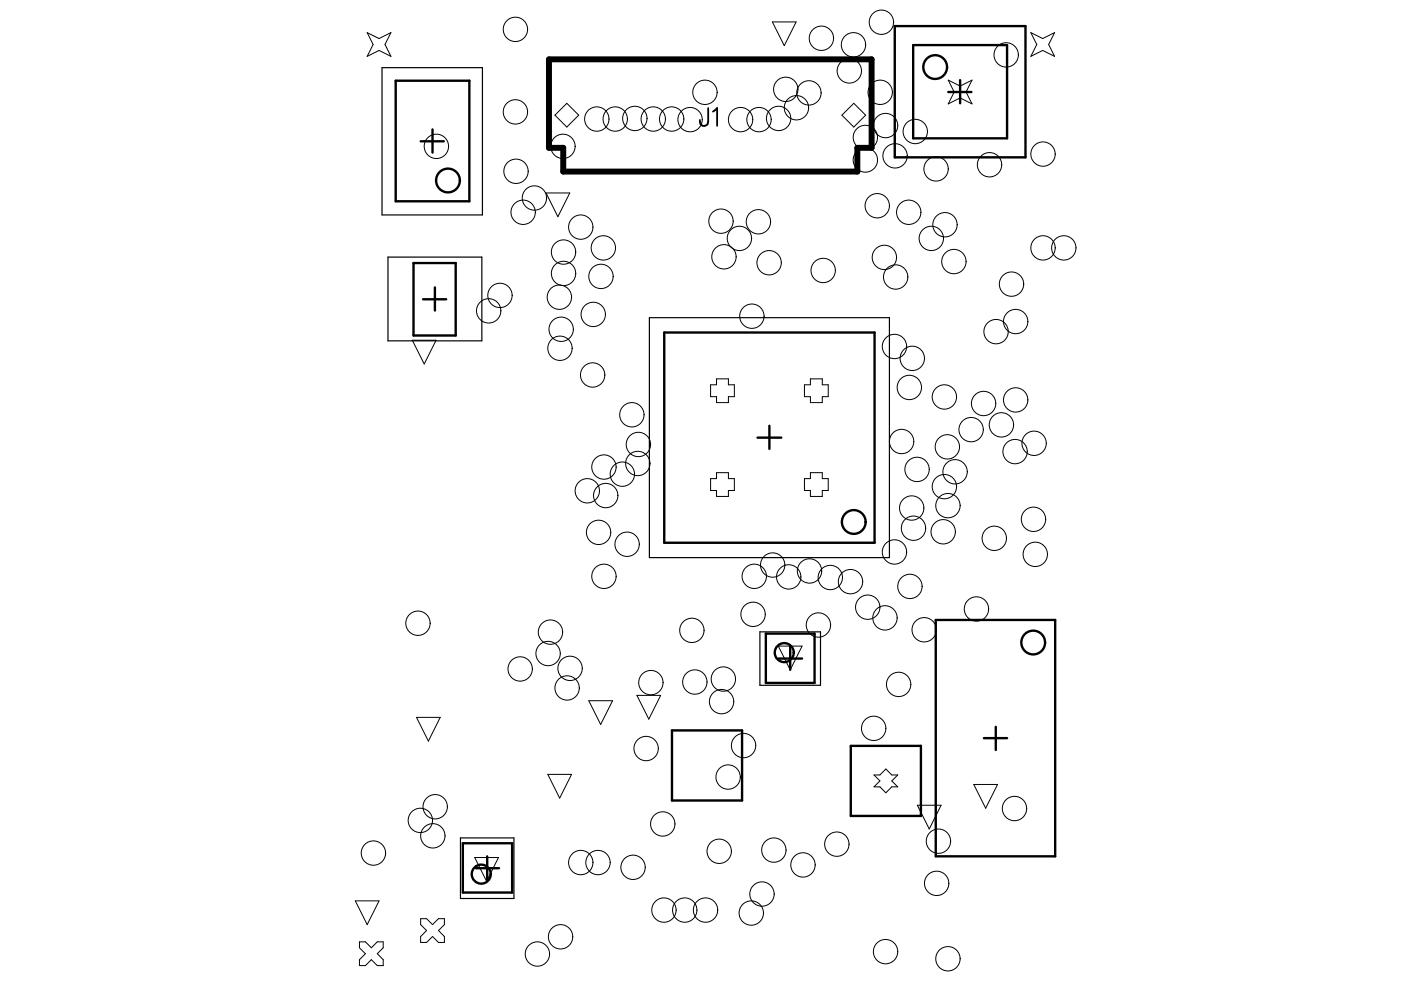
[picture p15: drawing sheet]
<svg xmlns="http://www.w3.org/2000/svg" width="297mm" height="210mm" viewBox="0 0 297 210" stroke-linecap="round" stroke-linejoin="round" font-family="sans-serif">
<g fill="none" stroke="#000" stroke-width=".5">
<path d="M83.9 17.1h15.6v25.6h-15.6zM189.7 5.5h27.7v27.9h-27.7zM193.6 9.6h19.9v19.7h-19.9zM201 19.5h5M203.6 17v4.9M89.2 30h4.9M91.7 27.4v5M87.7 55.8h8.9v15.3h-8.9zM89.7 63.5h4.9M92.2 60.9v4.9M140.8 70.5h44.6v44.6h-44.6zM160.6 92.8h5"/>
<path d="M163.1 90.3v4.9M162.4 134.3h10.3v10.5h-10.3zM165 139.6h5.1M167.5 137.1v4.9M198.4 131.4h25.3v50.2h-25.3zM142.5 154.9h14.8v14.8h-14.8zM180.4 158.1h14.9v14.9h-14.9zM208.6 156.5h4.9M211.1 154.1v4.9M98.1 178.8h10.5v10.4h-10.5zM100.9 184.1h4.9M103.3 181.6v4.9"/>
<circle cx="198.3" cy="14.2" r="2.52"/>
<circle cx="95" cy="38.3" r="2.52"/>
<circle cx="181" cy="110.7" r="2.52"/>
<circle cx="166.3" cy="138.4" r="2.02"/>
<circle cx="219.1" cy="136.2" r="2.52"/>
<circle cx="102" cy="185.3" r="2.02"/>
</g>
<path d="M81 14.3h21.3v31.3h-21.3zM82.3 54.5h19.9v17.8h-19.9zM137.7 67.4h50.9v50.8h-50.9zM161.1 134h12.9v11.3h-12.9zM97.6 177.7h11.4v12.8h-11.4z" fill="none" stroke="#000" stroke-width=".25"/>
<path d="M116.4 12.6h68.4v18.7h-3v5.1h-62.4v-5.1h-3z" fill="none" stroke="#000" stroke-width="1.3"/>
<path d="M150.2 22.9v2.9a.88 .88 0 0 1-.9 .9 .88 .88 0 0 1-.9-.9v-.4M151.2 23.7l.8-.8v3.8" fill="none" stroke="#000" stroke-width=".38"/>
<g fill="none" stroke="#000" stroke-width=".21">
<path d="M77.8 6.9l2.6 1.3 2.5-1.3-1.3 2.5 1.3 2.6-2.5-1.3-2.6 1.3 1.3-2.6zM163.8 4.6h5l-2.5 5.1zM201 17l2.6 1.2 2.5-1.2-1.3 2.5 1.3 2.5-2.5-1.2-2.6 1.2 1.3-2.5zM218.6 6.9l2.5 1.3 2.5-1.3-1.3 2.5 1.3 2.6-2.5-1.3-2.5 1.3 1.2-2.6zM117.7 24.4l2.5-2.5 2.5 2.5-2.5 2.5zM178.5 24.4l2.5-2.5 2.5 2.5-2.5 2.5zM115.8 40.9h5l-2.5 5.1zM87.4 72.1h5.1l-2.6 5.1zM150.7 81.6h1.2v-1.3h2.5v1.3h1.3v2.5h-1.3v1.3h-2.5v-1.3h-1.2zM170.6 81.6h1.2v-1.3h2.5v1.3h1.3v2.5h-1.3v1.3h-2.5v-1.3h-1.2zM150.7 101.5h1.2v-1.3h2.5v1.3h1.3v2.5h-1.3v1.3h-2.5v-1.3h-1.2zM170.6 101.5h1.2v-1.3h2.5v1.3h1.3v2.5h-1.3v1.3h-2.5v-1.3h-1.2z"/>
<path d="M165 137h5.1l-2.6 5zM88.3 152.1h5l-2.5 5zM124.8 148.6h5.1l-2.5 5zM135 147.4h5.1l-2.5 5.1zM116.1 164.2h5.1l-2.5 5zM185.3 164.3h1.3l1.2-1.2 1.3 1.2h1.2l-1.2 1.3 1.2 1.2h-1.2l-1.3 1.3-1.2-1.3h-1.3l1.3-1.2zM194.5 170.7h5l-2.5 5.1zM206.5 166.3h5l-2.5 5.1zM75.3 191h5.1l-2.6 5zM76.2 199.7h1.3l1.2 1.3 1.3-1.3h1.2v1.3l-1.2 1.2 1.2 1.3v1.2h-1.2l-1.3-1.2-1.2 1.2h-1.3v-1.2l1.3-1.3-1.3-1.2zM89.2 194.8h1.2l1.3 1.2 1.3-1.2h1.2v1.2l-1.2 1.3 1.2 1.3v1.2h-1.2l-1.3-1.2-1.3 1.2h-1.2v-1.2l1.2-1.3-1.2-1.3zM100.6 181.8h5.1l-2.5 5z"/>
<circle cx="109.3" cy="6.2" r="2.58"/>
<circle cx="149.5" cy="19.6" r="2.58"/>
<circle cx="166.6" cy="18.9" r="2.58"/>
<circle cx="171.5" cy="19.7" r="2.58"/>
<circle cx="174.2" cy="8.1" r="2.58"/>
<circle cx="180.1" cy="15" r="2.58"/>
<circle cx="181" cy="9.5" r="2.58"/>
<circle cx="186.6" cy="19.6" r="2.58"/>
<circle cx="186.9" cy="4.7" r="2.58"/>
<circle cx="213.3" cy="11.6" r="2.58"/>
<circle cx="92.5" cy="31" r="2.58"/>
<circle cx="109.3" cy="23.7" r="2.58"/>
<circle cx="109.4" cy="36.3" r="2.58"/>
<circle cx="119.4" cy="31" r="2.58"/>
<circle cx="126.5" cy="25.2" r="2.58"/>
<circle cx="130.4" cy="25.2" r="2.58"/>
<circle cx="134.6" cy="25.1" r="2.58"/>
<circle cx="138.5" cy="25.2" r="2.58"/>
<circle cx="142.4" cy="25.2" r="2.58"/>
<circle cx="146.3" cy="25.4" r="2.58"/>
<circle cx="157" cy="25.4" r="2.58"/>
<circle cx="160.9" cy="25.4" r="2.58"/>
<circle cx="165.1" cy="25.1" r="2.58"/>
<circle cx="168.9" cy="22.8" r="2.58"/>
<circle cx="183.5" cy="33.9" r="2.58"/>
<circle cx="183.5" cy="29.1" r="2.58"/>
<circle cx="187.8" cy="26.6" r="2.58"/>
<circle cx="189.8" cy="33" r="2.58"/>
<circle cx="194.1" cy="27.9" r="2.58"/>
<circle cx="198.5" cy="35.8" r="2.58"/>
<circle cx="209.8" cy="34.9" r="2.58"/>
<circle cx="221.1" cy="32.7" r="2.58"/>
<circle cx="110.9" cy="45" r="2.58"/>
<circle cx="113.3" cy="42" r="2.58"/>
<circle cx="119.5" cy="53.4" r="2.58"/>
<circle cx="119.5" cy="58" r="2.58"/>
<circle cx="123.1" cy="48.2" r="2.58"/>
<circle cx="127.4" cy="58.6" r="2.58"/>
<circle cx="127.9" cy="52.6" r="2.58"/>
<circle cx="152.9" cy="46.9" r="2.58"/>
<circle cx="153.5" cy="54.4" r="2.58"/>
<circle cx="156.8" cy="50.5" r="2.58"/>
<circle cx="160.8" cy="47" r="2.58"/>
<circle cx="163.1" cy="55.7" r="2.58"/>
<circle cx="174.5" cy="57.3" r="2.58"/>
<circle cx="186" cy="43.6" r="2.58"/>
<circle cx="187.5" cy="54.6" r="2.58"/>
<circle cx="189.9" cy="58.7" r="2.58"/>
<circle cx="192.7" cy="45" r="2.58"/>
<circle cx="197.5" cy="50.5" r="2.58"/>
<circle cx="200.4" cy="47.7" r="2.58"/>
<circle cx="202.2" cy="55.5" r="2.58"/>
<circle cx="221.1" cy="52.6" r="2.58"/>
<circle cx="225.5" cy="52.6" r="2.58"/>
<circle cx="103.6" cy="65.9" r="2.58"/>
<circle cx="106" cy="62.6" r="2.58"/>
<circle cx="118.6" cy="63" r="2.58"/>
<circle cx="118.7" cy="73.8" r="2.58"/>
<circle cx="119" cy="69.8" r="2.58"/>
<circle cx="125.7" cy="79.5" r="2.58"/>
<circle cx="125.8" cy="66.7" r="2.58"/>
<circle cx="159.4" cy="67" r="2.58"/>
<circle cx="189.6" cy="73.5" r="2.58"/>
<circle cx="193.4" cy="76" r="2.58"/>
<circle cx="211.2" cy="70.3" r="2.58"/>
<circle cx="214.5" cy="60.2" r="2.58"/>
<circle cx="215.3" cy="68.2" r="2.58"/>
<circle cx="128" cy="99" r="2.58"/>
<circle cx="134" cy="87.9" r="2.58"/>
<circle cx="135.2" cy="98.3" r="2.58"/>
<circle cx="135.4" cy="94.2" r="2.58"/>
<circle cx="191.2" cy="93.6" r="2.58"/>
<circle cx="192.8" cy="82.2" r="2.58"/>
<circle cx="194.4" cy="99.5" r="2.58"/>
<circle cx="200.2" cy="84.2" r="2.58"/>
<circle cx="200.9" cy="94.7" r="2.58"/>
<circle cx="205.9" cy="91.1" r="2.58"/>
<circle cx="208.5" cy="85.6" r="2.58"/>
<circle cx="212.3" cy="90.1" r="2.58"/>
<circle cx="215.2" cy="95.7" r="2.58"/>
<circle cx="215.3" cy="84.8" r="2.58"/>
<circle cx="219.2" cy="94" r="2.58"/>
<circle cx="124.5" cy="104.1" r="2.58"/>
<circle cx="126.9" cy="112.9" r="2.58"/>
<circle cx="128.4" cy="105.1" r="2.58"/>
<circle cx="132" cy="100.5" r="2.58"/>
<circle cx="133" cy="115.4" r="2.58"/>
<circle cx="163.8" cy="119.8" r="2.58"/>
<circle cx="189.6" cy="117" r="2.58"/>
<circle cx="193.3" cy="107.7" r="2.58"/>
<circle cx="193.7" cy="112" r="2.58"/>
<circle cx="200" cy="112.7" r="2.58"/>
<circle cx="200.2" cy="103.2" r="2.58"/>
<circle cx="201" cy="107.2" r="2.58"/>
<circle cx="202.5" cy="100" r="2.58"/>
<circle cx="210.8" cy="114.1" r="2.58"/>
<circle cx="219.1" cy="110.1" r="2.58"/>
<circle cx="219.5" cy="117.5" r="2.58"/>
<circle cx="88.6" cy="132.1" r="2.58"/>
<circle cx="116.2" cy="138.6" r="2.58"/>
<circle cx="116.7" cy="134" r="2.58"/>
<circle cx="128" cy="122.2" r="2.58"/>
<circle cx="146.7" cy="133.7" r="2.58"/>
<circle cx="159.7" cy="130.3" r="2.58"/>
<circle cx="159.9" cy="122.2" r="2.58"/>
<circle cx="167.2" cy="122.3" r="2.58"/>
<circle cx="171.6" cy="121.1" r="2.58"/>
<circle cx="173.5" cy="132.5" r="2.58"/>
<circle cx="176" cy="122.4" r="2.58"/>
<circle cx="180.3" cy="123.3" r="2.58"/>
<circle cx="184" cy="128.7" r="2.58"/>
<circle cx="187.6" cy="131" r="2.58"/>
<circle cx="192.9" cy="124.3" r="2.58"/>
<circle cx="195.9" cy="133.5" r="2.58"/>
<circle cx="207" cy="129.1" r="2.58"/>
<circle cx="110.3" cy="141.8" r="2.58"/>
<circle cx="120.2" cy="145.9" r="2.58"/>
<circle cx="120.9" cy="141.7" r="2.58"/>
<circle cx="137" cy="158.7" r="2.58"/>
<circle cx="138" cy="144.7" r="2.58"/>
<circle cx="147.3" cy="144.6" r="2.58"/>
<circle cx="153" cy="148.8" r="2.58"/>
<circle cx="153.4" cy="144" r="2.58"/>
<circle cx="157.6" cy="158.1" r="2.58"/>
<circle cx="185.2" cy="154.4" r="2.58"/>
<circle cx="190.5" cy="145.1" r="2.58"/>
<circle cx="89.1" cy="173.9" r="2.58"/>
<circle cx="91.8" cy="177.2" r="2.58"/>
<circle cx="92.3" cy="171" r="2.58"/>
<circle cx="140.5" cy="174.7" r="2.58"/>
<circle cx="154.4" cy="164.8" r="2.58"/>
<circle cx="177.4" cy="179" r="2.58"/>
<circle cx="199" cy="178.4" r="2.58"/>
<circle cx="215.1" cy="171.4" r="2.58"/>
<circle cx="79.2" cy="180.9" r="2.58"/>
<circle cx="118.9" cy="198.6" r="2.58"/>
<circle cx="123.1" cy="182.9" r="2.58"/>
<circle cx="126.8" cy="182.9" r="2.58"/>
<circle cx="134.2" cy="183.9" r="2.58"/>
<circle cx="140.8" cy="193" r="2.58"/>
<circle cx="145.2" cy="193" r="2.58"/>
<circle cx="149.6" cy="193" r="2.58"/>
<circle cx="152.5" cy="180.5" r="2.58"/>
<circle cx="159.3" cy="193.6" r="2.58"/>
<circle cx="161.6" cy="189.6" r="2.58"/>
<circle cx="164.1" cy="180.2" r="2.58"/>
<circle cx="170.2" cy="183.4" r="2.58"/>
<circle cx="198.6" cy="187.3" r="2.58"/>
<circle cx="113.9" cy="202.3" r="2.58"/>
<circle cx="187.8" cy="201.8" r="2.58"/>
<circle cx="201" cy="203.3" r="2.58"/>
</g>
</svg>
